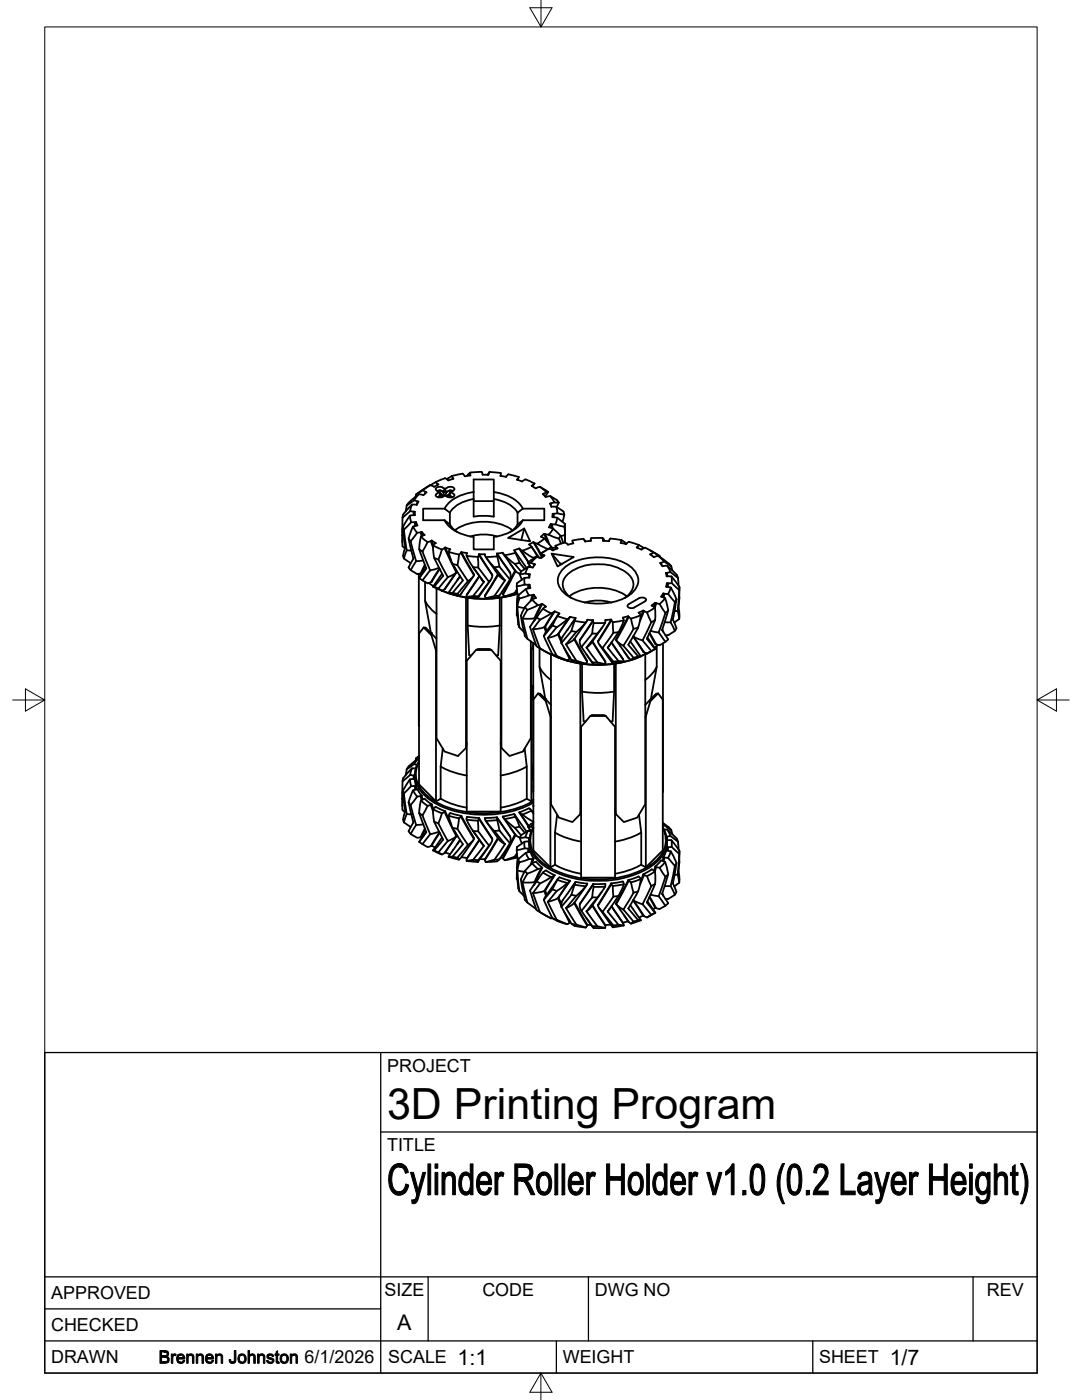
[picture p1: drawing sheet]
<svg xmlns="http://www.w3.org/2000/svg" width="216mm" height="279mm" viewBox="0 0 216 279" stroke-linecap="round" stroke-linejoin="round" font-family="sans-serif">
<defs><g id="words">
<text font-size="8.6" x="77.2" y="223.4">3D Printing Program</text>
<g font-size="4.3">
<text x="79.3" y="265.4">A</text>
<text x="91.3" y="272.4">1:1</text>
<text x="177.5" y="272.4">1/7</text>
</g>
<g font-size="3.6">
<text x="77.2" y="213.9">PROJECT</text>
<text x="77.2" y="229.8">TITLE</text>
<text x="10.2" y="259.3">APPROVED</text>
<text x="76.7" y="258.7">SIZE</text>
<text x="96.2" y="258.7">CODE</text>
<text x="118.7" y="258.7">DWG NO</text>
<text x="196.9" y="258.7">REV</text>
<text x="10.2" y="265.7">CHECKED</text>
<text x="10.2" y="272.1">DRAWN</text>
<text x="60.8" y="272.1">6/1/2026</text>
<text x="77.5" y="272.1">SCALE</text>
<text x="112.3" y="272.1">WEIGHT</text>
<text x="163.4" y="272.1">SHEET</text>
</g>
</g></defs>
<g fill="none" stroke="#000" stroke-width=".36">
<path d="M82.7 99.8l.8 .3-.3 .7-1-.1M82.7 99.8l-1.5 1.1M83 98.7l-.1 .5M83.6 98.6l-.9 1.2M83.6 98.6l.9 .2M83.6 98.6l-1.7 1.4-.7 .9M84.4 97.9l.7 .3M84.4 97.9l-1.4 .8M84.9 98.1l-.1 .4M85.1 98.3l-.6 .5M85.8 96.8l-1.4 1.1M85.8 96.8l-2.8 1.9"/>
<path d="M87 96.2l.5 .5-.9 .5-.8-.4M87 96.2l-1.1 .6M87.3 96.6l-.1 .2M87.4 98l.3-.1 .7 .2M87.5 99.2l-.1 .1M87.8 99l-.4 .2M87.8 99l.6 .1M87.8 99h.1M87.9 98.6h.1M88.3 99.1a.81 .81 0 0 1-1.3-.4l.7-.5-.5-.3a.41 .41 0 0 1-.2-.5 .41 .41 0 0 1 .5-.2h.5l.8 .4 .5-.3a.81 .81 0 0 1 1.3 .4l-.7 .5 .5 .3a.4 .4 0 0 1 .3 .5 .4 .4 0 0 1-.6 .3l-.8-.2M88.4 98.1l.3 .8M88.4 98.1h.1"/>
<path d="M88.4 98.1l.4-.5 .3 .6-.7-.1 .7 .1-.2 .7M88.5 99l-.6-.4-.1 .4 .1-.4-.2-.4 .1 .8-.4 .2M89.3 99.2l-.5-.3-.5 .3M89.6 97.9l-.5 .3M89.6 97.9h.5l.2 .1-.3-.1zM89.8 98.5l-.2 .4-.5 .2M89.8 98.5l-.8 .5M89.8 98.5l.1-.3-.3 .7 .7 .4M90.2 95l1.8-.4a.53 .53 0 0 1 .7 .4M90.2 95l.3 .5-1.1 .4-.6-.5-1.8 .8M90.2 95l-.8 .5-.1 .2M90.4 95.4l-.1 .2"/>
<path d="M93.8 94.7l-.1 .2M93.9 94.3l2.2-.1 .2 .5 1.2 .1M93.9 94.3v.6l-1.2 .2M93.9 94.3l-.7 .7M94.5 98.2v1.4M94.5 98.2v-2.5h4v2.5M94.5 99.6a6.7 6.7 0 0 0-4.7 2.7M94.5 98.2a7.5 7.5 0 0 0-5.8 3.3M94.5 99.6v3.5M97.5 94.7l.2-.5 1.1 .1 1.1 .1-.1 .6M97.5 94.6l-.1 .1M97.7 94.2l-.4 .5"/>
<path d="M98.5 98.2v1.4M98.5 99.6v3.5M98.5 99.6a6.7 6.7 0 0 1 4.8 2.7M98.5 98.2a7.5 7.5 0 0 1 5.8 3.3M99.8 95l1.2 .2M101.1 95l-.1 .1 .5-.4 2 .5-.3 .5M103.2 95.7l1 .4 .7-.4 1.7 .8M103.3 95.6l-.1 .1M103.4 95.5l-.2 .2M106.1 97l.8 .5 .8-.3M106.2 96.9v.1M106.6 96.5l-.3 .5"/>
<path d="M106.6 96.5l-.5 .4M106.6 96.5h.1M107.7 97.2l1.4 1M107.7 97.2l1.7 1h-.3M108.5 98.5l-.1 .2M109.1 98.2l-.8 .4 .6 .6 .9-.2M109.4 98.2l-.6 .9M109.8 99l.8 1.2M109.8 99l.4 .2a2.04 2.04 0 0 1 1.3 1.1l-.9-.1M80.3 105.3v2.9M80.3 103.3v4.1M80.4 105.1l.3 2.6a5.1 5.1 0 0 1-.3 3.2l.1 .1a2.87 2.87 0 0 0 1.5 1.4"/>
<path d="M80.6 105.7l.6 4.1M80.6 107.5l-.3-.1v.8a1.03 1.03 0 0 0 .5 1.2M81.2 100.9l-.2 1.1M81.5 107.5l.9 3.5a1.81 1.81 0 0 1-.6 1.7l-.2 .3a.67 .67 0 0 0 .5 .9l.3 .2a1.24 1.24 0 0 0 1.8 .1l.7-1.3M81.8 102.9l-1 1.5a1.08 1.08 0 0 0-.2 1.3M81.8 102.9l.2 1.3M81.9 102l.9 .1M81.9 102l-1.6 1.3M82 108l1 4M82 104.2l-1.4 1.5M82 104.2h1M82.1 109.9l-.9-.1-.6 1.7"/>
<path d="M82.2 100.7l-.3 1.3M82.2 100.7l-1.8 2-.1 .6M82.4 105.1l.8 1.2M82.4 105.1l-.5 1.3a1.09 1.09 0 0 0 .1 1.6M82.6 102.1l-.1 .7M82.8 102.8l-1 .1M82.8 102.7v.1M82.8 104.2v.7M82.8 102.1v.7M83 104.2l.3 .7-.9 .2M83 104.2l.1 .7M83 112l-1 1.8"/>
<path d="M83.2 106.3l-1.2 1.7M83.3 100.1l-.1 .6M83.6 114.5v30.3M83.7 109.6l1.4 3.8-1.4 2M83.7 114.5l.3 .4M83.9 106.2l.2 .8M84 107.1l1.3 1.1M84 107.1l-.3 1.4a1.01 1.01 0 0 0 .6 1.6M84.2 106.2l.5 .6-.7 .3M84.2 106.2l-1 .1M84.2 106.2l.1 .7M84.3 110.1l1.5 3.7"/>
<path d="M84.5 111.9l-1.5 .1M84.8 112.7l-.9 1.7M84.8 116.1v3.8l1.2 6.4M84.8 119.9l.8 1.2 1.5 1.4M85 113.4l-1.3 2M85.3 108.2l-1 1.9M85.6 116.3l.9 .7M86 108l.4 1.3M86.1 107.9l-.8 .3M86.1 107.9l.9 .5-.6 .4M86.1 107.9l.3 .9M86.4 108.8l1.8 .9"/>
<path d="M86.4 117.1l1.8 .8M86.4 117.1l1.1 .4 .7 .4M86.4 108.8l.2 2.5 .9 .4M86.6 111.3l1.9 3.6-1.9 2.2M87.1 117.4v29.9l1.6 2.7 2.7 .9 1.6-1.6v-30M87.5 111.7l1.9 3.5M87.6 113.3l-1.8 .6-1.5 1.9M87.7 113.5l-1.7 2.7M87.7 113.5l-1.1 1.9a1.18 1.18 0 0 1-.9 .9 1.18 1.18 0 0 1-1.2-.4l-.8-.5M88.2 109.7l-.7 2M88.2 117.9a22.4 22.4 0 0 0 15.1 .6 21.8 21.8 0 0 1-15.1-.6zM88.2 114.5l-1.8 2.6"/>
<path d="M88.7 109.4l2.4 4.8M88.8 109.3l-.6 .4M88.8 109.3l1.1 .3-.4 .6M88.8 109.3l1.2 2.4M89.4 115.2l-1.9 2.3M89.5 110.2l2.1 .5M89.5 118.4l2.1 .5M89.5 118.4h1.1a.99 .99 0 0 1 1 .5M89.5 110.2l.8 2.4 1 .2M89.8 102.3l-1.1-.8h-4.3v2.3h4.3l1.1 .8M89.8 102.3v2.3M89.8 104.6l.5 .9 .9 .7"/>
<path d="M90.3 112.6l2.1 3.2-2.1 2.5M90.7 113.2l.4 .9M90.8 105.8a10.5 10.5 0 0 1 11.5 0M91.1 114.2l-.6 .4-1.1 .6M91.1 114.2l-2.4 3.4M91.1 114.1l-2.3 3.4-.6 .4M91.1 114.1v.1M91.3 112.8l2.1 3.2M91.6 110.7l-.3 2.1M91.8 115l-.6 .8M91.8 115l-2.3 3.4M92.1 110.2l-.5 .5"/>
<path d="M92.1 110.2l1.1 .2-.1 .5M92.1 110.2l2.5 4.6-2.6-4.5M93.1 110.9l2.3 .2M93.1 119.2l1.2-.2h1.1v.4M93.1 119.2l2.3 .2M93.1 110.9l.7 1.3a1.31 1.31 0 0 0 1.6 1.1M93.3 119.3v5.6l.3 5.9h.4M93.9 107.1a8.7 8.7 0 0 1 5.3 0M94.3 113.1l2.3 3.1-2.2-3M94.4 115l-2.5 3.6-.3 .3M94.5 103.1a12.3 12.3 0 0 1 4 0M94.5 100h4"/>
<path d="M94.6 114.8l-.4 .5-.8 .7-2.1 2.5M95.4 119.4h.1M95.4 111.1v2.2M95.4 113.3l2.2 2.8M95.6 110.6l-.2 .5M95.6 110.6h1.2l.1 .6M95.6 110.6l2.6 4.2-2.7-4.1M95.6 115l-2.4 3.6-.1 .6M95.7 115l-2.6 3.7M96.6 116.2l-2.2 2.8M96.9 119.4l2.8-.5-.3 .2a4.5 4.5 0 0 1-2.5 .3zM96.9 111.2l1 1.3a1.18 1.18 0 0 0 1.8 .6"/>
<path d="M97.1 111.4l2.4 3.5 1.3 .9-2.2-2.6M97.9 115.8l-2.5 3.6M98.2 114.8a2.92 2.92 0 0 1-.9 1.8l-1.9 2.4M99.2 110.5v.5M99.2 110.5l1.1-.2 .4 .5M99.2 110.5l2.6 3.8M99.2 111l-2.3 .2M99.2 111l.5 2.1M99.2 110.6l2.6 3.7M99.3 114.6l-2.5 4.3 .1 .5M99.4 114.7l-2.6 4.3M99.7 113.1l2 2.6"/>
<path d="M99.7 119.3v5.6l-.3 5.9h-.4M100.1 119.3v30l1.6 1.6 2.6-.9 1.6-2.7v-19.3M100.4 110.5l2.5 3.5M100.7 110.8l1.2 1.1a1.14 1.14 0 0 0 1.3 .5l.5-.1M100.8 115.8l-2.2 3.2M101.4 107.4l3.2-1.9 1.2 2.5zM101.7 112.3l1.2 1.7M101.8 114.3a2.15 2.15 0 0 1-.7 2.3l-1.4 2.3M102.7 109.9l2.4 3.4M102.7 112.6l1.3 1.5M102.8 113.9l-2.5 4.6 .4 .5M102.8 110.3l.9 2"/>
<path d="M102.8 110.3l-2.1 .5M102.9 114l.8 .5M102.9 114l-2.5 4.7M103.1 117l.2 1.6M103.1 117.6l-.4 .7M103.2 118.2l-2.5 .8M103.2 118.3a3.1 3.1 0 0 1-1.8 .6l-.7 .1M103.3 118.6l-.1 1.4M103.3 102.3v2.3M103.3 118.6l.2 .1M103.3 104.6l-.6 .9-.9 .7M103.4 118.9l.2 .5"/>
<path d="M103.4 118.9a15.8 15.8 0 0 0 .2 6.2v.1M103.6 109.5l-1 .3 .2 .5M103.6 109.5l.6 .4M103.6 109.5l1.8 2.7M103.6 119.4l-.4 1.7M103.7 112.3l1 1.3M103.7 114.6l.4 1.1M103.7 109.6l1.8 2.6M104.2 109.9l1.3 .9a1.05 1.05 0 0 0 1.3 .3l.4-.1M104.3 103.8a7.5 7.5 0 0 1-5.8 3.4v2.4h-4v-2.4a7.5 7.5 0 0 1-5.8-3.4M104.3 101.5l-1 .8M104.3 101.5h4.3v2.3h-4.3l-1 .8"/>
<path d="M104.6 105.5l-.6 2.3M104.6 115.3l.1 1.3M104.6 115.3l-1.5 1.1v.6M104.7 116.6l.7 .1M104.7 116.6l-1.6 .4M104.8 114.4l.7 .2M104.8 114.4l-1.1 .2M104.9 117.6l.6 1.2M104.9 117.6l-1.5 1.3M105.3 112.3l.6 .9M105.4 113.2l-.6 1.2M105.4 113.2l-.2 .1a2.59 2.59 0 0 0-1.5 1.3"/>
<path d="M105.4 116.7h.3M105.4 116.7v.7M105.5 114.6h.2M105.5 114.6l.1 .6M105.5 118.8l-1.9 .6M105.6 117.4l-.7 .2M105.7 116.7l.1 .6M105.7 112.8l-.2 .4M105.7 116.7l-.1 .7M105.7 114.6l-.1 .7h-1M105.8 113l-.1 .2M105.8 117.4h-.2"/>
<path d="M106 112.3l.6 .3M106 112.3h-.7M106.1 109.1l1.1 1.9M106.1 109.1l-1.9 .8M106.1 109.2l1.5 2.1M106.2 119.7l1.1 1.1M106.2 119.7l-1.5 1.5M106.3 118.7l-.8 .1M106.3 118.7h.2l-.3 .9M106.3 118.7l-.4 1.2M106.4 111.3l.1 .2M106.4 108.2l.8 .3"/>
<path d="M106.4 108.2l-.8 .5 .5 .4M106.4 108.2l1.7 2.9 .1 .1-1.6-2.9M106.5 118.7l.5 .6-.8 .4M106.6 112.6h.2l-.5 .7-.9-.1M106.6 112.6v.2M107.1 111.2l-1.1 1.1M107.1 111.2l-1.8 1.1M107.2 111l.2 .2M107.2 108.5l2.2 1.1M107.9 110.4l.5 .7M108 110.4l.5 .4M108.1 111.1l-.1 .3"/>
<path d="M108.5 110.8v.1M108.5 110.8h.1l-.6 .6-.9-.2M108.5 106.5l-.6 .6 .7 .4M108.6 106.5l.9 .2M108.6 106.5l.6 1.7M108.6 107.5l-1.4 1M108.6 107.5l1.4 1.6M108.8 106.6l.8 2M108.9 109.9l-.9 .5M109.5 106.7l2 .8 .4-.6M109.7 100.5l.3 .7M109.9 104.6h.9"/>
<path d="M109.9 104.6l-.4 .6 .9 .3M109.9 104.6l.1 .8M110 100.4l-.1 .4M110 109.1l-.5 .5M110 109.1l.4 .7M110 101.1h1M110.1 110.5l1.7 2h.4M110.1 110.5l4.4 .7-3.2 1.9zM110.1 104.6l.2 .9M110.3 102.7v.5M110.4 105.5l-.9 1.2M110.4 105.5l1.5 1.4"/>
<path d="M110.5 102.5v.7M110.6 100.2l-.9 .3M110.9 109.1l.3 .4M111 101.1l1 .7a.86 .86 0 0 1 .6 .9l-1.4-.3M111 101.1l.2 1.3M111.1 109.3h-1M111.1 109.3l.1 .2M111.1 109.3l.2 .1-1 .5-.1-.2a1.01 1.01 0 0 0-1.4 .2l-.8 .5M111.2 103.3l-.4 1.3M111.2 103.3l1.5 1.2M111.2 102.4l-.9 .1v.7l.9 .1M111.5 107.5l.5 1"/>
<path d="M111.5 100.3l-.4 .9M111.8 112.5l.1 .2M111.9 106.9l.5 1.5M112.6 102.7l-.4 1.4M112.6 105.1l.1 .8a.71 .71 0 0 1 0 .8 .71 .71 0 0 1-.8 .3M112.6 113.3a12.2 12.2 0 0 1 11.7-1.1 4.6 4.6 0 0 1 3.1 3.6 4.3 4.3 0 0 1-3.1 3.7 13 13 0 0 1-10.7-.4 4.1 4.1 0 0 1-2.3-3.3 3.4 3.4 0 0 1 1.3-2.5zM112.7 104.5l-.1 .6-1.8-.5M112.7 104.5l.1 2.2M112.8 108.2l-2 .7 .3 .4M112.8 106.8v1.4M112.8 106.8l-.1 1.5M113.6 119a10.5 10.5 0 0 1 11.5 0"/>
<path d="M114 119.3a2.85 2.85 0 0 1-.4-5 10.4 10.4 0 0 1 11.5 0 2.85 2.85 0 0 1-.4 5M116.6 107.8l.2 .3-.1-.2M116.7 107.9l-.3-.4-1.9 .3-.3 .1 .2 .5-1.1 .3-.5-.5M120.2 107.4l.5 .6M120.2 107.4l.1 .4M120.2 107.4h-2.2l-.1 .5-1.2 .2v-.2M120.3 107.8v.1l1.2 .1a.53 .53 0 0 1 .6-.5l1.9 .3M120.3 107.8l.1 .1M123.8 108.4l1.1 .2M123.9 108.2l-.1 .2M123.9 108.2l.1 .2M124 107.8l-.1 .4"/>
<path d="M124 107.8l.7 .4 .2 .4M124.9 108.6l.6-.5 1.9 .7M127.2 109.2l-.2 .1 1 .4a1.05 1.05 0 0 1 1.6 0l.8 .5M127.2 109.2l.1 .2M127.4 108.8l-.2 .4M127.4 108.8l1.1 .6M129.8 109.9l1.8 1.1M129.9 110.6h-.2l.8 .6 .8-.3M129.9 110.6l.1 .2M130.4 110.2l-.5 .4M130.4 110.2l1.2 .8M131.3 110.9l1.2 1.2"/>
<path d="M131.3 110.9l2 1.5 .6 .6M131.6 111l.1 .2M131.9 112.3l-.2 .1 .5 .6 .9-.1M131.9 112.3l.1 .5M132.3 118.4l-.4 .7 .8 .3M132.4 118.4l.2 .1M132.4 118.4l-.2 .8M132.5 112.1l-.6 .2M132.5 112.1l1.4 .9M132.6 118.5h.7M132.6 118.5l-.2 .8M132.7 119.4l-1.1 1.1"/>
<path d="M132.7 119.4l.6 2.4M133 115l1 .1M133.1 116.4l-.2 .7 1 .2M133.1 114.3h-.3l.2 .7M133.1 114.3v.7M133.1 112.9l.7 1.3M133.1 112.9l.2 .1a6.3 6.3 0 0 1 2 2.3M133.3 116.4h-.2l-.1 .7M133.3 116.4v.7M133.3 118.5l1.4 1.7M133.8 114.2l-.7 .1M133.8 114.2l1.5 1.1"/>
<path d="M133.9 117.3l-.6 1.2M133.9 117.3l1.1 2.3M133.9 113l.2 .8M134 115.1v1.3M134 115.1l1.6 2.1M134 116.4h-.7M134 116.4l1.5 1.4M135 119.6l-.3 .6M135 119.6l-.6 3.5a2.11 2.11 0 0 0 .4 1.7 .97 .97 0 0 1-.7 1.5l-.3 .2a.98 .98 0 0 1-1 .2M135.3 115.3l.1 1.6M135.5 119l.1 .4M135.5 117.8l-.3 4.1"/>
<path d="M135.6 119.4l-.1 .6M135.6 119.4l-.1 .1M135.6 117.2l-.1 2a9.8 9.8 0 0 0 .1 3.5 1.09 1.09 0 0 1-.8 1.4l-.3 .1M135.6 117.2l-.1 .6M84.5 125.2l1.6 1.6M86.1 126.4v.4l1 3.1M87 129.8v30.1M87.1 127.5l-2.2-2.2-.4-.1-.9 1.2v30.1l3.4 3.4 .9-.5v-6.4M93.3 124.8a19.8 19.8 0 0 0 6.4 0M95 129.7l.3-.2h2.4l.4 .2 1.8 2.2v30.1h-6.8v-30.1zM95 129.7h3.1M103.1 120.9v1.9l.2 .2"/>
<path d="M103.2 121.1l.4 4.1M103.2 121.1l1.4 .2M103.6 125.2l.9 .9M104.3 123.4l.9 4.1M104.7 121.2l.5 .5M104.7 121.2l-.1 .2a2.93 2.93 0 0 0-.4 3l.5 2.5 .5 .6M105.2 121.7l-.9 1.7M105.2 127.5l1.8 1.3M105.9 129.9l.1-.1v30.1M106.3 125.6l1.5 3.8M106.4 137.3h-.1M106.4 136.8l-.1 2.9 .1-.2"/>
<path d="M106.4 128.3v41.4l3.4 3.4 .9-.5v-6.4M106.4 128.6l-.4 1.2M106.4 139.6l1-1.2 .4 .1 2.1 2.2M106.7 123.4v.3M106.7 123.4h-2.4M106.9 123.3v.1M107.1 123.2l.7 .5M107.1 123.2l-1.4 1.9 1.4 3.9 .7 .4M107.3 120.8l-2.1 .9M107.4 138.4l1.5 1.5M107.5 122.6l-1 1.4M107.7 133.1l.7 1.2 1.5 1.4"/>
<path d="M107.7 129.3v3.8l1.1 6.4M107.8 123.7l-1.5 1.9M107.8 129.4l2.2 1.2M108 129.5l2 1.1M108 120.6l-.7 .2M108 120.6l-1.3 2.8M108.2 120.5l.7 .6-.6 .4M108.2 120.5l-.2 .1M108.2 120.5l-1.3 2.8-.2 .1M108.3 121.5l1.7 .9M108.3 121.5l-1.2 1.7M108.5 127l1.7 3.6"/>
<path d="M108.6 125.2l.3 1M108.6 125.2l-2.3 .4M108.8 125.1l.3 .8M109 139.6l-.1 .3 1 3.2M109.3 127.3l1.8 3.6M109.9 130.6v29.9l1.6 2.7 2.7 .9 1.6-1.6v-30M110 122.4l-2.2 1.3M110.2 130.5l-.2 .1M110.2 124.8l.9 .4M110.2 130.6l1 .6 2 .6M110.2 130.6l.9 .3M110.2 124.8l-1.7 2.2"/>
<path d="M110.5 122.1l-.5 .3M110.5 122.1l-1.9 3.1M110.7 122l.9 .4-.4 .5M110.7 122l-.2 .1M110.7 122l-2.1 3.2M111.1 125.2l-1.8 2.1M111.1 130.9l2.1 .9M111.1 131.1l-1.1-.5a21.4 21.4 0 0 0 17.6 .5M111.2 122.9l2 .7M111.2 122.9l-1 1.9M111.3 126.6l.7 1.5M111.3 126.6l-2 .7"/>
<path d="M111.4 122.7l-2.6 3.6-.3 .7M111.5 126.5l.5 1.3M111.6 131.3a22.7 22.7 0 0 0 15.5 0M112 128.3l2 3.4M112.5 129.2l1.1 2.3M112.9 128.6l2.1 3.3M113.2 123.6l-2.1 1.6M113.5 130.9l.2 .4-.1 .2M113.6 123.2l-.4 .4M113.6 131.5l-.4 .3M113.6 123.2l-2.3 3.4M113.7 123.1l-.1 .1"/>
<path d="M113.7 123.1l1.2 .2M113.7 123.1l-2.4 3.5M114 125.9l1 .2M114 131.7l1 .2M114 131.7a2.76 2.76 0 0 0 2.2 .7l.7 .1M114 125.9l-2 2.4M114.6 127.6l-1.7 1M114.6 127.6l2.6 4.5M114.6 127.4l2.6 4.7M114.7 123.9l2.2 .3M114.7 123.9l-.7 2M114.8 123.5l.1-.1-.8 1.1"/>
<path d="M114.8 123.5l-.1 .4M114.8 123.5l-1.6 2.2a4 4 0 0 0-1.2 2.3v.3M115 126.1l-2.1 2.5M115 131.9l1.9 .6M115.7 127.8v.5l.3 .8M116 129.1l2.2 3.1M116.1 138a19.8 19.8 0 0 0 6.4 0M116.1 132.5v5.5l.4 6M116.7 120.3a8.7 8.7 0 0 1 5.3 0M116.9 124.2l-1.9 1.9M117 130.6l1.3 1.8M117 124l-2.4 3.6"/>
<path d="M117 129.2l2.2 3M117.2 132.1l-.3 .4M117.2 123.7l-.3 .5M117.2 123.7l1.2 .1M118.2 128.1l2.6 4M118.2 126.4h1M118.2 132.2l.2 .4 2.3-.1M118.2 132.2h1M118.2 126.4l-2.2 2.7M118.2 128l2.6 4.1M118.3 123.9l.1 .4M118.4 123.8l-.1 .1"/>
<path d="M118.4 123.8l-2.7 4 2.6-3.9M118.4 124.3l-.2 2.1M119.2 126.4l-2.2 2.8M119.2 132.2l1.5 .3M119.3 128.1l.2 .4 .7 .8M119.6 128.6l2.7 3.8M120.1 125.3l-2.1 3.1-1 .8M120.2 129.3l2.2 2.8M120.7 124.3h-2.3M120.7 124.3l-1.5 2.1M120.8 132.1l-.1 .4M121.3 129.3l2.1 2.6"/>
<path d="M121.7 128.7l-.4 .6M121.9 123.6l-1.1 .2-.1 .5M122 123.7v.1l-2.7 4.3zM122 123.8l.3 .4M122 128.2l2.4 3.4M122.3 124.2l.1 2.1M122.4 132.1l-.1 .3M122.4 126.3l-2.2 3M122.5 132.5v5.5l-.3 6M122.9 132.5v30M123 127.8l.6 .6 .8 .5M123 127.8l2.5 3.6"/>
<path d="M123.4 131.9l-1 .2M123.4 126.2l-1 .1M123.4 131.9l1.1 .1M123.4 126.2l-2.1 3.1M124.4 131.6l.1 .4M124.4 128.9l2 2.4M124.5 123.8l-2.2 .4M124.5 132l-2.2 .4M124.5 123.8l-1.1 2.4M124.5 130l1 1.4M125.3 123l-1 .3 .2 .5M125.4 123l.1 .1-.5 .9-2 3.8-.1-.2z"/>
<path d="M125.4 120.6l2.2-1.2a.81 .81 0 0 1 1.3 .4l-2.3 1.4a.8 .8 0 0 1-1.4-.4l.2-.2M125.5 123.1l.4 .4M125.5 131.4l.4 .3M125.8 128l2.1 3M125.9 123.5l.5 2M126.3 127l2.2 3.2M126.4 127l1.8 .8M126.4 127l2.1 3.2M126.4 131.3l-.5 .4M126.4 125.5l-2 3.4M127.3 131l-.9 .3M127.3 125.2l-.9 .3"/>
<path d="M127.3 131h.6M127.3 125.2l-1.9 3.5 1.9 2.3M127.8 131l1.2-.6zM127.9 122.8l-2 .7M127.9 131l-2 .7M127.9 122.8l-.6 2.4M128.2 127.8l1.8 2.1M128.4 121.8l-1 .5 .5 .5M128.5 122l.6 .2M128.5 122l-.1-.1-.6 1.3M128.5 130.2l.6 .3M128.5 122l-.8 2"/>
<path d="M128.8 130.5v30l-1.7 2.7-2.6 .9-1.6-1.6M129.1 122.2l.9 2M129.2 127.2l1.6 2.3M129.6 126.4l1.1 2.1 .2 .1M129.6 126.3l1.3 2.3M129.7 139.6l1.2-1.1 .4-.1 .9 1.2v30.1l-3.3 3.4-.9-.5v-6.4l-.5-3.6M129.8 125.9l1.6 .3M130 124.2l-1.8 3.6M130 129.9l-.9 .6M130 120.9l.7 .4M130.7 121.3l-1.6 .9M130.7 121.3v2.5"/>
<path d="M130.7 120.3l-.7 .5M130.7 129.5l-1.6 1M130.7 123.8l-.7 .4M130.7 123.8l-1.6 3.7 1.6 2M130.7 129.5l-.7 .4M130.8 129.5h-.1M130.9 120.4l-.2-.1-.2 .8M130.9 120.4l.7 .1M130.9 120.4l-.2 .9M131 133.1l-.7 1.2-1.6 1.4M131 128.9v4.2l-1.1 6.4M131.3 128.7l-.7 .6"/>
<path d="M131.3 138.4l-1.5 1.5M131.4 126.2l1.4 1.9M131.6 120.5l1.2 1.8M132.2 125.6l.2 .6M132.3 128.4l-.1 29.6M132.6 124.2h1.2M132.8 122.3l-1.4 3.9M133.3 121.8l-.5 .5M133.3 121.8l-1.2 4 1.2 1.8a3.4 3.4 0 0 1-1.9 1.1l-.5-.1M133.8 124.2l.9 1.7M134.7 120.2l-.9 4M135.2 121.9l.3 1.6"/>
<path d="M135.2 121.9l-.6 .1M80.3 158v2.9M80.3 155.9v4.2M80.4 157.8l.2 .6M80.4 157.8l.3 2.5a5.1 5.1 0 0 1-.3 3.2l.2 .6M80.6 158.4l.6 4.1M81.2 153.5l-.2 1.2M81.8 155.6l-1.4 2.2M81.8 155.6l.2 1.3M81.9 154.6l.6 .2M81.9 154.6l-1.6 1.3M82 156.9h.8"/>
<path d="M82 156.9l-1.4 1.5M82.2 153.4l-1.8 1.9-.1 .6M82.2 153.4h.8M82.2 153.4l-.3 1.2M82.4 157.8l.8 1.2M82.4 157.8l-.9 2.3M82.5 155.4l-.7 .2M82.5 154.8v.6M82.5 154.8h.3M82.7 152.5l.5 .2M82.7 152.5l-1.5 1M82.8 155.5l.2 1.3"/>
<path d="M82.8 154.7v.7h-.3M82.8 156.9v.7M83 156.8l.1 .7M83 156.8l-.2 .1M83 151.3l-.1 .5M83.1 157.5l-.7 .3M83.1 157.5h.2l.9 1.3M83.2 159l-1.2 1.7M83.6 151.3l-2 1.5-.4 .7M83.6 150.9l-.6 .4M83.6 143.7v.1M83.6 151.3l-.9 1.2"/>
<path d="M83.6 151l-.6 .3M83.6 151.9a5.2 5.2 0 0 0 1.4 7.1 18.4 18.4 0 0 0 13.3 3.5 18.6 18.6 0 0 0 8.1-2.3M83.6 152.1a5 5 0 0 0 1.2 6.3 17.1 17.1 0 0 0 11.8 3.9 19.5 19.5 0 0 0 9.8-2.5M83.9 158.9l.2 .8M83.9 158.9l-.7 .1M84 159.8l-.3 2.5M84 159.8l.7-.4 1.4 1.1M84 159.8l1.3 1M84.2 158.8l.1 .8M84.2 158.8l-.3 .1M87.9 159.4a14.9 14.9 0 0 0 5.2 1.8M87.9 153a14.9 14.9 0 0 0 5.2 1.8"/>
<path d="M88.3 149.4l-.4 3.6M93.1 148.2l-.1 1.1M99.9 148.2l.2 1.1M104.7 149.4l.4 3.6v6.4l.9 .5 .4-.4M105.1 159.4a14.9 14.9 0 0 1-5.2 1.8M105.1 153a14.9 14.9 0 0 1-5.2 1.8M106.4 153.3l-.1 .1M106.4 152.9l-.1 2.8 .1-.1M106.4 156.9v.1M106.4 158h.1M109.8 143v30.1M116.5 143.9l.3 .1"/>
<path d="M117.8 142.9l.4-.2h2.3l.4 .2 1.8 2.2v30.1h-6.7v-30.1zM117.8 142.9h3.1M122.2 143.9l-.4 .1M128.8 143.1l.1-.1v30.1M128.8 140.7l.9-1.1 .1 .3-.9 3.1M132.2 156.9l.1 .1M80.3 160.1h.3M80.3 160.1v1.1a.74 .74 0 0 0 .5 .9M80.6 164.1l1.4 .9M81.2 162.5l-.6 1.6M81.2 162.5h.9M81.5 160.1l.5 .6"/>
<path d="M81.5 160.1l.9 3.5a1.8 1.8 0 0 1-.6 1.7l-.3 .6 .5 .5M82 160.7l1 4M82 166.4l.1 .1a1.85 1.85 0 0 0 1.7 .6h.1M83 164.7l-1 1.7M83.7 162.3l.6 .4M83.7 162.3l1.4 3.8-1.4 1.9M83.7 168l.6 .5M84.2 167l.1 .1M84.3 162.7l1.5 3.8M84.3 168.5l.6 .3a.75 .75 0 0 0 1.1 0M84.5 164.5l-1.5 .2M84.8 165.3l-.9 1.8 .3-.1"/>
<path d="M84.9 165.5l-.7 1.5M85 166l-1.3 2M85.3 160.8l-1 1.9M85.8 166.5l-1.5 2M86 160.6l.4 1.3M86 160.6l-.7 .2M86.1 160.5l.3 .9M86.1 160.5l-.1 .1M86.1 168.8h-.1M86.1 168.7l.7 .4M86.4 161.5l.2 2.5M86.4 161.5l.6-.5 1.8 .9"/>
<path d="M86.4 161.5l1.8 .8M86.4 169.7l1.8 .8M86.4 169.7h.2M86.6 164l1.9 3.6-1.9 2.1 .9 .4M86.6 164l.9 .3M87.5 164.3l1.9 3.5M87.5 170.1l.7 .4 .5-.3M87.6 166l-1.8 .5M87.7 166.1l-1.7 2.7M87.7 166.2l-1.6 2.6M88.2 162.3l-.7 2M88.2 167.1l-1.8 2.6"/>
<path d="M88.7 162l2.4 4.9v-.1M88.7 162l-.5 .3M88.8 161.9l1.2 2.4M88.8 161.9l-.1 .1M88.8 170.1l1 .4M89.4 167.8l-1.9 2.3M89.5 162.8l.8 2.4M89.5 162.8l.4-.5 2.2 .5M89.5 162.8l2.1 .5M89.5 171l2.1 .6M90.3 165.2l2.1 3.3-2.1 2.5M90.3 165.2l1 .2"/>
<path d="M90.3 171h-.8M90.3 171l1 .2M90.7 165.8l.4 1M91.1 166.8l-2.4 3.4 2.4-3.3-.7 .4-1 .5M91.3 165.4l2.1 3.2M91.6 163.3l-.3 2.1M91.8 167.6l-.6 .8M91.8 167.6l-2.3 3.4M92 163l-.4 .3M92.1 162.8l2.5 4.6-2.6-4.4M92.1 162.8l-.1 .2M92.1 171l1.1 .2"/>
<path d="M93.1 163.6l1.3 2.2M93.1 171.8l2.3 .2M93.1 163.6l2.3 .2M93.1 171.4v.4M93.4 168.6l-2.1 2.6M94.3 165.7l2.3 3.1M94.4 165.8l2.2 3M94.4 165.8l1 .1M94.4 171.6l1 .1M94.4 171.6l-1.3 .2M94.4 167.7l-2.4 3.5-.4 .4-.3-.4M94.6 167.4l-.5 .7-.7 .5"/>
<path d="M95.4 163.8v2.1M95.4 165.9l2.2 2.9M95.4 171.7v.3M95.5 163.4l-.1 .4M95.6 163.2l2.6 4.2-2.7-4M95.6 163.2l-.1 .2M95.6 163.2l-2.4-.2-.1 .6M95.6 167.6l-2.5 3.8M95.7 167.7l-2.6 3.7M95.7 171.4l1.1 .1M96.6 168.8l-2.2 2.8M96.8 171.6l.1 .4"/>
<path d="M96.9 163.8l1.7 2M97.1 164l2.4 3.5 1.3 1M97.6 168.8l-2.2 2.9M97.9 168.5l-2.5 3.5M98.2 167.4l-.1 .7-.5 .7M98.6 165.8l2.2 2.7M98.6 171.6l-1.7 .4M99.2 163.1l2.6 3.8M99.2 163.1v.2M99.2 163.1l-2.4 .2 .1 .5M99.2 163.7l.5 2M99.2 163.7l-2.3 .1"/>
<path d="M99.2 163.3l2.6 3.6M99.2 163.3v.4M99.3 167.3l-2.5 4.3M99.4 167.3l-2.6 4.3M99.7 171.5l-1.1 .1M99.7 165.7l-1.1 .1M99.7 171.5l-.5 .4-2.3 .1M99.7 165.7l2 2.6M100.3 163l.4 .5M100.3 171.2h-.5M100.4 171.3l.3 .4M100.4 163.1l2.5 3.5"/>
<path d="M100.7 163.5l2 1.7M100.8 168.5l-2.2 3.1M101.7 165l1.2 1.6M101.7 168.3l-2 3.2M101.8 166.9l.1 .7-.2 .7M102.7 162.6l.1 .4M102.7 162.6l-.1-.1-2.3 .4M102.7 162.6l2.4 3.4M102.7 165.2l1.3 1.5M102.7 171l-2 .7M102.8 166.5l-2.5 4.7 .1 .1M102.8 163l-2.1 .5"/>
<path d="M102.8 163l.9 2M102.9 166.6l.8 .6M102.9 166.6l-2.5 4.7M103.1 170.3l-.4 .7M103.1 173.5v1.9l.2 .2M103.2 170.9l-.5 .1M103.2 173.7l1.4 .3M103.2 171l-.4 .2-2.1 .5M103.2 173.7l.4 4.1M103.3 171.3l.2 .1M103.3 171.3l-.1 1.3M103.4 171.5a15.8 15.8 0 0 0 .2 6.2v.1"/>
<path d="M103.4 171.5l.2 .6M103.6 162.1l1.8 2.8M103.6 162.1l.1 .1M103.6 177.8l.9 1M103.7 165l-1 .2M103.7 165l1 1.2M103.7 162.2l1.8 2.6M103.7 162.2l.5 .4M104.2 162.6l2.2 1.4M104.3 176.1l.9 4M104.6 168l.1 1.3M104.6 168l-1.5 1.1v.6"/>
<path d="M104.7 169.3l.7 .1M104.7 169.3l-1.6 .4 .2 1.6M104.7 173.8l.5 .5M104.7 173.8l-.1 .2a2.93 2.93 0 0 0-.4 3.1l.5 2.5 .5 .5M104.8 167.1l.8 .1M104.8 167.1l-1.1 .1 .4 1.1M104.9 170.2l.9-.2 .7 1.3M104.9 170.2l.6 1.3M104.9 170.2l-1.5 1.3M105.4 165.8h.6M105.4 165.8l-.6 1.3M105.4 165.8l-.2 .1a2.52 2.52 0 0 0-1.5 1.3"/>
<path d="M105.4 169.4l.3-.1-.1 .7M105.4 169.4v.7M105.5 167.2l.1 .4M105.5 171.5l-1.1 .4a.8 .8 0 0 0-.9 .7l-.3 1.1M105.6 167.9l.1 1.4M105.6 167.9l-1 .1M105.7 165.5l-.2 .3M105.8 165.7l-.1 .1M106 165l.4 .2M106 165h-.7l.6 .8M106.1 161.8l-1.9 .8M106.1 161.8l.3 .5-.3-.5"/>
<path d="M106.1 161.8l-.5-.5-2 .8M106.2 172.3l1.1 1.1M106.2 172.3l.8-.3 1.2 1.2M106.2 172.3l-1.5 1.5M106.3 171.4l-.4 1.2M106.3 178.2l1.5 3.9M106.4 164.4l-.4 .6M106.4 165.1a5.3 5.3 0 0 0 1.6 7.2 20.3 20.3 0 0 0 16.8 2.8 13.2 13.2 0 0 0 7.5-4.5 5.1 5.1 0 0 0-.1-5.5M106.4 160.8h.1M106.4 164.2l-1.1 .8M106.4 165.3a5.1 5.1 0 0 0 1.3 6.4 18.1 18.1 0 0 0 12.5 3.8 17.6 17.6 0 0 0 10.8-3.8 5.1 5.1 0 0 0 1.2-6.4M106.5 171.3l-.3 1"/>
<path d="M106.5 171.3l-1 .2M106.7 176l-2.4 .1M106.7 176v.3M106.9 176v.1M107.1 175.9l-1.4 1.8 1.4 3.9 .7 .5M107.1 175.9l.7 .4M107.3 173.4l-.8 .4a2.37 2.37 0 0 0-1.9 1.7l-.3 .6M107.5 175.3l-1 1.4M108 173.2l-1.3 2.8M108.2 173.2l-1.3 2.8h-.2M108.2 173.2l-.9 .2M108.3 174.1l.6-.4 1.8 1"/>
<path d="M108.3 174.1l1.7 .9M108.3 174.1l-1.2 1.8M108.5 179.6l1.3 2.7a2.5 2.5 0 0 0 1.7 1.6l1.7 .5M108.6 177.8l-2.3 .4M108.6 177.8l.3 1M108.8 177.7l.3 .9M109.3 180l1.8 3.6M110 175l-1.2 .8a3.4 3.4 0 0 0-1.8 1.5l-.7 .9M110.2 177.5l.9 .3M110.2 177.5l-1.7 2.1M110.5 174.8l-1.9 3M110.7 174.7l-2.1 3.1"/>
<path d="M110.7 174.7l-.7 .3M110.7 172.6a14.9 14.9 0 0 0 5.3 1.8M110.7 166.2a14.9 14.9 0 0 0 5.3 1.8M111.2 162.6l-.5 3.6M111.2 175.6l.4-.5 2.1 .7M111.2 175.6l2 .6M111.2 175.6l-1 1.9M111.3 179.2l-2 .8M111.3 179.2l.7 1.6M111.4 175.4l-2.6 3.6-.3 .6M111.5 179.1l.5 1.3M113.2 176.2l-1.1 1a9.2 9.2 0 0 0-2.8 2.8"/>
<path d="M113.6 175.9l-2.3 3.3M113.7 175.8l-.5 .4M113.7 175.8l-2.4 3.4M114 178.6l-2 2.4M114 178.6l1 .2M114.7 176.6l.2-.6-.8 1.1M114.7 176.6l2.2 .3M114.7 176.6l-.7 2M114.8 176.1l-1.6 2.2a3.9 3.9 0 0 0-1.2 2.3v.4M114.9 176l2.3 .3-.3 .6M116 161.4l-.2 1.1M116.9 176.9l-2.2 2.2-1.8 2.1"/>
<path d="M117 176.7l-2.4 3.5M118.2 179.1h1M118.2 179.1l-2.2 2.7M118.4 176.4v.6M118.4 176.4l-2.7 4 2.6-3.8M118.4 176.4h2.4l-.1 .6M118.4 177l-.2 2.1M120.1 178l-2.2 3.1-.9 .8M120.7 177h-2.3M120.7 177l-3.7 4.9M121.9 176.3l2.4-.4 .2 .6M122 176.4l-2.7 4.3 2.7-4.4 .3 .5"/>
<path d="M122.3 176.8l.1 2.1M122.4 178.9l-2.2 3.1M122.7 161.4l.2 1.1M123.4 178.8l-1 .1M124.5 176.5l-2.2 .3M124.5 176.5a20 20 0 0 1-3.2 5.4M125.4 175.6l.5 .5M125.4 175.6l-2.5 4.7 .1 .1 2.5-4.6M125.9 176.1l.5 2.1M126.3 179.7l2.2 3.1M126.4 178.2l-2 3.3M127.3 177.9l-.9 .3"/>
<path d="M127.9 175.4l-.5-.5-2.1 .7M127.9 175.4l-2 .7M127.9 175.4l-.1 .3a9.4 9.4 0 0 1-1.9 4.8l-.5 .8 1.9 2.3M127.9 172.6a14.9 14.9 0 0 1-5.2 1.8M127.9 166.2a14.9 14.9 0 0 1-5.2 1.8M128.4 174.5l.7 .4M128.4 174.5l-.6 1.4M128.5 174.6l-.8 2M129.1 174.9l.9 1.9M129.2 179.9l1.5 2.3M129.6 179.1l1.1 2.1 .2 .1M129.6 178.9l1.3 2.4"/>
<path d="M129.8 178.5l1.6 .4M130 176.8l-1.8 3.7M130.7 173.9l-.7-.4-1.6 1M130.7 173.9l-1.6 1M130.7 173.9l.1 1.4a4.8 4.8 0 0 1-.9 3l-.8 1.8 1.6 2.1M130.7 176.4l-.7 .4M130.7 173l-.2 .8M130.7 173l.9 .2M130.9 173l-.2 .9M131.4 178.9l1.4 1.9-.5 .2a1.11 1.11 0 0 1-1.4 .3M131.6 173.2l1.2 1.8M132.2 178.2l.2 .6"/>
<path d="M132.2 164.4l.3 .3M132.2 164.2l1.7 1.5M132.4 171.1l-.2 .7M132.4 171.1l.9 .1M132.5 164.7l-.3 .1M132.5 164.7l1.4 1M132.6 171.1l-.2 .8M132.6 176.8h1.2M132.7 172l-.8-.3-1.2 1.3M132.7 172l-1.1 1.2M132.7 172l.6 2.5-1.2 3.9 1.2 1.9-.5 .5M132.8 175l-1.4 3.9"/>
<path d="M133.1 167.9v1.2M133.1 167.7h.9M133.1 167v.7M133.1 165.5l.7 1.3M133.1 165.5l-.6 .1M133.1 165.5l.2 .2a6.2 6.2 0 0 1 2 2.3M133.3 169.1v.7M133.3 171.2l1.4 1.6M133.3 174.5l-.5 .5M133.8 166.8l-.8 .2M133.8 166.8l1.5 1.2M133.8 176.8l.9 1.8-1.4 .8h-.5"/>
<path d="M133.9 169.9l.5 .9a3.2 3.2 0 0 1 .3 3l-.2 1.5a2.3 2.3 0 0 0 .3 2.2 .73 .73 0 0 1-.1 1.1M133.9 169.9l-1-.1-.6 1.3M133.9 169.9l-.6 1.3M133.9 165.7l.2 .8M134 167.7v1.3M134 167.7l.9 1.1a2.65 2.65 0 0 1 .7 2.6l-.1 .5a9.8 9.8 0 0 0 .1 3.5l-.1 .8M134 169l-.9 .1-.1 .7M134 169l1.5 1.4M134.7 172.8l-.9 4M135 172.2l-.3 .6M135.2 174.5l.2 .8a.82 .82 0 0 1-.4 1.2l-.5 .4M135.2 174.5l-.6 .1"/>
<path d="M135.3 168l.1 1.6M135.5 172.1h.1M135.5 171.7l.1 .4M135.5 170.4l-.3 4.1M135.6 172.1l-.1 .5M135.6 169.8l-.1 .6M105.2 180.1l1.8 1.3M107.8 182.1l2.2 1.2M107.9 182.2l2.1 1.1M110.2 183.2l-.2 .1M110.2 183.2l.9 .4M111.1 183.6l2.1 .8"/>
<path d="M112 181l1.3 2.1a2.74 2.74 0 0 0 2.9 1.9l.7 .1M112.5 181.9l1.1 2.2 .1-.1M112.9 181.2l2.1 3.3M113.5 183.5l.2 .5M113.6 184.1l-.4 .3M113.7 184h.1M114 184.3l1 .2M114.6 180.2l-.5 .4-1.2 .6M114.6 180.2l2.6 4.5v-.1M114.6 180.1l2.6 4.5M115 184.5l1.9 .6M115.7 180.4v.5l.3 .9"/>
<path d="M116 181.8l2.4 3.4h2.3M117 183.2l1.3 1.8M117 181.9l2.2 3M117.2 184.7l-.3 .4M117.2 184.6h.8M118.2 180.7l2.6 4.1v-.2M118.2 184.8l1 .1M118.2 180.6l2.6 4M119.2 184.9l1.5 .3M119.3 180.7l.4 .7 .5 .6M119.6 181.3l2.7 3.8M120.2 182l2.2 2.7-.1 .4"/>
<path d="M120.8 184.8l-.1 .4M121.3 181.9l2.1 2.7M121.7 181.4l-.4 .5M121.9 184.5l-1.1 .1M122 180.8l2.4 3.5-2.4-3.4M123 180.4l.4 .5 1 .6M123 180.5l2.5 3.5M123.4 184.6l-1 .1M123.4 184.6l1.1 .1M124.4 184.3l.1 .4M124.4 181.5l2 2.4-.5 .4M124.5 184.7l-2.2 .4"/>
<path d="M124.5 182.6l1 1.4M125.3 183.9l-1 .2M125.5 184l.4 .3M125.8 180.7l2.1 3M127.3 183.6l-.9 .3M127.3 183.6l.6 .1M127.9 183.7l-2 .6M128.2 180.5l1.8 2.1-.9 .5M128.2 180.5l-1.8-.9 2.1 3.2M128.4 182.7l-.9 .4M128.5 182.8l.6 .3M130.7 182.2l-.7 .4"/>
<path d="M130.7 182.2l-1.6 .9M130.7 181.2l-.4 .3"/>
</g>
<g fill="#000">
<circle cx="86" cy="126.3" r=".18"/>
<circle cx="108.8" cy="139.5" r=".18"/>
<circle cx="129.9" cy="139.5" r=".18"/>
</g>
<path d="M8.9 5.4h198v268.6h-198zM107.9 0v5.4l-2.2-3.9h4.5l-2.3 3.9M2.5 139.7h6.4l-3.8-2.2v4.4l3.8-2.2M206.9 139.7l3.9 2.2v-4.4l-3.9 2.2h6.4M107.9 274l2.3 3.9h-4.5l2.2-3.9v5.4" fill="none" stroke="#000" stroke-width=".2"/>
<path d="M8.9 210.1h198v63.9h-198zM76 210.1v63.9M76 225.9h130.9M8.9 254.8h198M85.4 254.8v12.8M117.4 254.8v12.8M194.2 254.8v12.8M8.9 267.6h198M8.9 261.2h67.1M111 267.6v6.4M162.2 267.6v6.4" fill="none" stroke="#000" stroke-width=".25"/>
<g fill="#000" stroke="#000" stroke-width=".2">
<path d="M78.5 232.7a1.69 1.69 0 0 1 2.5 .2 2.62 2.62 0 0 0-2.3 .5 4.2 4.2 0 0 0 0 4 2.71 2.71 0 0 0 2.3 .5 1.82 1.82 0 0 1-2 .6 1.82 1.82 0 0 1-1.2-1.6 4.9 4.9 0 0 1 .7-4.2z" fill-rule="evenodd"/>
<path d="M81 236.3l.6 .2-.6 1.4-1.4-.1a1.51 1.51 0 0 0 1.4-1.5z" fill-rule="evenodd"/>
<path d="M79.7 232.9h1.3l.5 1.1-.6 .2-.1-.2a1.24 1.24 0 0 0-1.1-1.1z" fill-rule="evenodd"/>
<path d="M82.1 239.4l1.3 .1-.1 .2a.78 .78 0 0 1-1.1 .5z" fill-rule="evenodd"/>
<path d="M81.9 234h.6l.7 2.7a2.06 2.06 0 0 1 0 1.7z" fill-rule="evenodd"/>
<path d="M84.4 234h.5l-1.4 5.2-.1 .3h-.9h.2l.3-.6z" fill-rule="evenodd"/>
<path d="M85.4 232.3h.5v6.1h-.5z" fill-rule="evenodd"/>
<path d="M86.8 234h.6v4.4h-.6z" fill-rule="evenodd"/>
<path d="M86.8 232.3h.6v.9h-.6z" fill-rule="evenodd"/>
<path d="M88.2 234h.5v.6h.6a1.27 1.27 0 0 0-.5 1.4v2.4h-.6z" fill-rule="evenodd"/>
<path d="M88.8 234.5h.8l-.9 .1z" fill-rule="evenodd"/>
<path d="M89.1 234.1a1.12 1.12 0 0 1 1.3 0 1.12 1.12 0 0 1 .5 1.2v3.1h-.6v-3a.76 .76 0 0 0-.7-.9h-.8z" fill-rule="evenodd"/>
<path d="M92 234.4a1.03 1.03 0 0 1 1.8 .1h-.8a1.38 1.38 0 0 0-.9 1.7 1.44 1.44 0 0 0 .9 1.7h-1.1v-.1a3.9 3.9 0 0 1 .1-3.4z" fill-rule="evenodd"/>
<path d="M91.9 237.9h2a1.02 1.02 0 0 1-1 .6 1.02 1.02 0 0 1-1-.6z" fill-rule="evenodd"/>
<path d="M93.8 232.3h.6v6.1h-.5v-.5h-.7a2.39 2.39 0 0 0 .2-3.2l-.4-.2h.8z" fill-rule="evenodd"/>
<path d="M95.5 234.5h1.1a1.17 1.17 0 0 0-.9 1.3h2.4v.6h-2.4v.2a1.17 1.17 0 0 0 .9 1.3h-1.1l-.1-.1a3.7 3.7 0 0 1 .1-3.3z" fill-rule="evenodd"/>
<path d="M95.8 234.2a1.36 1.36 0 0 1 1.4-.2 1.36 1.36 0 0 1 .8 1.2l.1 .6h-2.4h1.8v-.2a1.04 1.04 0 0 0-.9-1.1h-1.1z" fill-rule="evenodd"/>
<path d="M95.5 237.9h1.1a.94 .94 0 0 0 .9-.9l.6 .1a1.44 1.44 0 0 1-1 1.4 1.44 1.44 0 0 1-1.6-.6z" fill-rule="evenodd"/>
<path d="M98.8 234h.5v.7h.6a1.1 1.1 0 0 0-.6 1.4v2.3h-.5z" fill-rule="evenodd"/>
<path d="M99.7 234l.4-.1 .5 .2-.2 .7-.5-.1h-.6z" fill-rule="evenodd"/>
<path d="M102.7 232.3h2.3a1.15 1.15 0 0 1 1.1 .7h-2.8v2h2.8l-.4 .4-.5 .2-1.9 .1v2.7h-.6z" fill-rule="evenodd"/>
<path d="M104 235.7l1.1-.1 .2 .2 .5 .7 .9 1.9h-.7l-.8-1.6a1.39 1.39 0 0 0-1.2-1.1z" fill-rule="evenodd"/>
<path d="M104.8 233h1.3a2.32 2.32 0 0 1 0 2h-2.8a3.6 3.6 0 0 0 2.1-.2 1.05 1.05 0 0 0 .3-1.1 1.05 1.05 0 0 0-.9-.7z" fill-rule="evenodd"/>
<path d="M107.4 234.5h1.1a1.05 1.05 0 0 0-.9 1.1 2.45 2.45 0 0 0 .5 2.2l.4 .1h-1.1a3.7 3.7 0 0 1 0-3.4z" fill-rule="evenodd"/>
<path d="M107.7 234.2a1.39 1.39 0 0 1 2.2 .9 2.71 2.71 0 0 1-.9 3.3l-.8 .1-.8-.6h1.1a1.42 1.42 0 0 0 1-1.7 1.44 1.44 0 0 0-1-1.7h-1.1z" fill-rule="evenodd"/>
<path d="M110.7 232.3h.6v6.1h-.6z" fill-rule="evenodd"/>
<path d="M112.1 232.3h.6v6.1h-.6z" fill-rule="evenodd"/>
<path d="M113.8 234.5h1.1a1.15 1.15 0 0 0-.9 1.3h2.4v.6h-2.5l.1 .2a1.17 1.17 0 0 0 .9 1.3h-1.1l-.1-.1a3.7 3.7 0 0 1 .1-3.3z" fill-rule="evenodd"/>
<path d="M113.9 234.4a1.36 1.36 0 0 1 1.5-.4 1.36 1.36 0 0 1 .9 1.2l.1 .6h-2.4h1.8a1.22 1.22 0 0 0-.9-1.3h-1.1z" fill-rule="evenodd"/>
<path d="M113.8 237.9h1.1a.94 .94 0 0 0 .9-.9l.6 .1a1.43 1.43 0 0 1-1 1.4 1.43 1.43 0 0 1-1.6-.6z" fill-rule="evenodd"/>
<path d="M117.1 234h.5v.7h.7a1.07 1.07 0 0 0-.7 1.2v2.5h-.5z" fill-rule="evenodd"/>
<path d="M117.9 234l.5-.1 .5 .2-.2 .7-.4-.1h-.7z" fill-rule="evenodd"/>
<path d="M121 232.3h.6v2.5l2.4 .7h-2.4v2.9h-.6z" fill-rule="evenodd"/>
<path d="M124 232.3h.6v6.1h-.6v-2.9l-2.4-.7h2.4z" fill-rule="evenodd"/>
<path d="M125.7 234.5h1.2a1.05 1.05 0 0 0-1 1.1 2.43 2.43 0 0 0 .5 2.2l.5 .1h-1.2a3.7 3.7 0 0 1 0-3.4z" fill-rule="evenodd"/>
<path d="M126 234.2l.3-.2a1.51 1.51 0 0 1 2.1 1.6 2.44 2.44 0 0 1-1.1 2.8 1.31 1.31 0 0 1-1.6-.5h1.2a1.41 1.41 0 0 0 .9-1.7 1.45 1.45 0 0 0-.9-1.7h-1.2z" fill-rule="evenodd"/>
<path d="M129 232.3h.6v6.1h-.6z" fill-rule="evenodd"/>
<path d="M130.7 234.4a1.03 1.03 0 0 1 1-.5 1.03 1.03 0 0 1 .8 .6h-.8a1.42 1.42 0 0 0-.9 1.7 1.43 1.43 0 0 0 .9 1.7h-1l-.1-.1a3.8 3.8 0 0 1 .1-3.4z" fill-rule="evenodd"/>
<path d="M130.7 237.9h1.9a1.04 1.04 0 0 1-1 .6 1.04 1.04 0 0 1-.9-.6z" fill-rule="evenodd"/>
<path d="M132.5 232.3h.6v6.1h-.5v-.5h-.6a2.4 2.4 0 0 0 .1-3.2l-.4-.2h.8z" fill-rule="evenodd"/>
<path d="M134.2 234.5h1.1a1.17 1.17 0 0 0-.9 1.3h2.4v.4v.2h-2.4v.2a1.18 1.18 0 0 0 1 1.3h-1.2a3.5 3.5 0 0 1 0-3.4z" fill-rule="evenodd"/>
<path d="M134.5 234.2a1.36 1.36 0 0 1 1.4-.2 1.36 1.36 0 0 1 .8 1.2l.1 .6h-2.4h1.8a1.21 1.21 0 0 0-.9-1.3h-1.1z" fill-rule="evenodd"/>
<path d="M134.2 237.9h1.2a1.1 1.1 0 0 0 .8-.9l.6 .1a1.43 1.43 0 0 1-1 1.3 1.43 1.43 0 0 1-1.6-.5z" fill-rule="evenodd"/>
<path d="M137.5 234h.5v.7h.7a1.09 1.09 0 0 0-.7 1.4v2.3h-.5z" fill-rule="evenodd"/>
<path d="M138.4 234l.4-.1 .5 .2-.2 .7-.4-.1h-.7z" fill-rule="evenodd"/>
<path d="M141 234h.6l.8 2.8a2.11 2.11 0 0 1-.1 1.6z" fill-rule="evenodd"/>
<path d="M143.5 234h.5l-1.2 4.4h-.5z" fill-rule="evenodd"/>
<path d="M144.8 233.8l.3-.2h.8l-1.1 .9z" fill-rule="evenodd"/>
<path d="M146.1 232.3h.4v6.1h-.6v-4.8h-.8z" fill-rule="evenodd"/>
<path d="M148.2 237.6h.6v.8h-.6z" fill-rule="evenodd"/>
<path d="M150.3 232.7a1.13 1.13 0 0 1 1.8 .2h-1.1a2.56 2.56 0 0 0-.8 2.3v.9a1.75 1.75 0 0 0 .9 1.8l-.9 .1a6.6 6.6 0 0 1 .1-5.3z" fill-rule="evenodd"/>
<path d="M151.1 232.9h1a6.6 6.6 0 0 1-.1 5.2 1.12 1.12 0 0 1-1.8-.1l.9-.1a1.68 1.68 0 0 0 .9-2v-1.2a1.75 1.75 0 0 0-.8-1.8z" fill-rule="evenodd"/>
<path d="M156.1 232.2h.4a9.3 9.3 0 0 0 0 8h-.4a8 8 0 0 1 0-8z" fill-rule="evenodd"/>
<path d="M157.7 232.7a1.13 1.13 0 0 1 1.8 .2h-1.1a2.49 2.49 0 0 0-.8 2.3l.1 1.3a1.19 1.19 0 0 0 .8 1.4l-1 .1a6.7 6.7 0 0 1 .2-5.3z" fill-rule="evenodd"/>
<path d="M158.5 232.9h1a6.6 6.6 0 0 1-.1 5.2 1.14 1.14 0 0 1-1.9-.1l1-.1a1.69 1.69 0 0 0 .9-2v-1.5a1.17 1.17 0 0 0-.9-1.5z" fill-rule="evenodd"/>
<path d="M160.9 237.6h.6v.8h-.6z" fill-rule="evenodd"/>
<path d="M162.9 232.6a1.35 1.35 0 0 1 2.1 .3h-1.2a1 1 0 0 0-.9 1.2l-.5-.1a1.87 1.87 0 0 1 .5-1.4z" fill-rule="evenodd"/>
<path d="M163.8 232.9h1.2a2.53 2.53 0 0 1-.7 3.2l-1.3 1.6h2.2v.7h-2.9a3.8 3.8 0 0 1 1.4-2.5 2.51 2.51 0 0 0 .9-2.5l-.3-.3z" fill-rule="evenodd"/>
<path d="M167.8 232.3h.6v5.4h2.2v.7h-2.8z" fill-rule="evenodd"/>
<path d="M171.4 234.5h1.2a.79 .79 0 0 0-.9 .9l-.5-.2z" fill-rule="evenodd"/>
<path d="M171.5 236.2h1.9l-.9 .3a.73 .73 0 0 0-.8 .6 .73 .73 0 0 0 .7 .8l.9 .1a1.24 1.24 0 0 1-1.6 .4 1.24 1.24 0 0 1-.5-1.7z" fill-rule="evenodd"/>
<path d="M171.5 234.4a1.49 1.49 0 0 1 2.3 .1l.1 .5 .1 2.8 .1 .6h-.6l-.1-.5h-.7a1.5 1.5 0 0 0 .7-1.7l-1.8-.1 1.8-.5a.85 .85 0 0 0-.8-1.1h-1.2z" fill-rule="evenodd"/>
<path d="M172.4 237.9h1l-.1 .1z" fill-rule="evenodd"/>
<path d="M174.7 239.4l1.2 .1v.2a.8 .8 0 0 1-1.1 .5z" fill-rule="evenodd"/>
<path d="M174.5 234h.6l.7 2.7a2.17 2.17 0 0 1-.1 1.7z" fill-rule="evenodd"/>
<path d="M177 234h.5l-1.4 5.2-.2 .3h-.9h.3l.3-.6z" fill-rule="evenodd"/>
<path d="M178.2 234.5h1.1a1.17 1.17 0 0 0-.9 1.3h2.4v.4v.2h-2.4v.2a1.17 1.17 0 0 0 1 1.3h-1.2l-.1-.1a3.7 3.7 0 0 1 .1-3.3z" fill-rule="evenodd"/>
<path d="M178.5 234.2a1.36 1.36 0 0 1 1.4-.2 1.36 1.36 0 0 1 .8 1.2l.1 .6h-2.4h1.8a1.21 1.21 0 0 0-.9-1.3h-1.1z" fill-rule="evenodd"/>
<path d="M178.2 237.9h1.2a.95 .95 0 0 0 .8-.9l.6 .1a1.44 1.44 0 0 1-1 1.4 1.44 1.44 0 0 1-1.6-.6z" fill-rule="evenodd"/>
<path d="M181.5 234h.5v.7h.7a1.09 1.09 0 0 0-.6 1.4v2.3h-.6z" fill-rule="evenodd"/>
<path d="M182.4 234l.4-.1 .5 .2-.2 .7-.4-.1h-.7z" fill-rule="evenodd"/>
<path d="M185.5 232.3h.6v2.5l2.3 .7h-2.3v2.9h-.6z" fill-rule="evenodd"/>
<path d="M188.4 232.3h.6v6.1h-.6v-2.9l-2.3-.7h2.3z" fill-rule="evenodd"/>
<path d="M190.2 234.5h1.1a1.18 1.18 0 0 0-.9 1.3h2.4v.2v.4h-2.5l.1 .2a1.14 1.14 0 0 0 .9 1.3h-1.1l-.1-.1a3.7 3.7 0 0 1 .1-3.3z" fill-rule="evenodd"/>
<path d="M190.4 234.2a1.37 1.37 0 0 1 1.5-.2 1.37 1.37 0 0 1 .8 1.2l.1 .6h-2.4h1.8a1.21 1.21 0 0 0-.9-1.3h-1.1z" fill-rule="evenodd"/>
<path d="M190.2 237.9h1.1a.99 .99 0 0 0 .9-.9l.6 .1a1.43 1.43 0 0 1-1 1.4 1.43 1.43 0 0 1-1.6-.6z" fill-rule="evenodd"/>
<path d="M193.5 234h.5v4.4h-.5z" fill-rule="evenodd"/>
<path d="M193.5 232.3h.5v.9h-.5z" fill-rule="evenodd"/>
<path d="M194.8 238.8l.5 .1a.69 .69 0 0 0 .8 .7l-1.2 .1z" fill-rule="evenodd"/>
<path d="M195.4 234.1a1.04 1.04 0 0 1 1.6 .4h-.9a1.44 1.44 0 0 0-.9 1.8v.2a1.18 1.18 0 0 0 .9 1.3h1.4h-.5a1.13 1.13 0 0 1-1.3 .6 1.13 1.13 0 0 1-.9-1 3.5 3.5 0 0 1 .6-3.3z" fill-rule="evenodd"/>
<path d="M196.1 234.5h.9z" fill-rule="evenodd"/>
<path d="M194.9 239.7l1.2-.1a.93 .93 0 0 0 .9-1.2v-.6h.5a2.08 2.08 0 0 1-1 2.4 1.35 1.35 0 0 1-1.6-.5z" fill-rule="evenodd"/>
<path d="M196.3 234.5h.7v-.5h.5v3.8h-1.4a1.16 1.16 0 0 0 .9-1.4v-.5a1.28 1.28 0 0 0-.7-1.4z" fill-rule="evenodd"/>
<path d="M198.4 232.3h.5v2.2h.9a1.17 1.17 0 0 0-.9 1.5v2.4h-.5z" fill-rule="evenodd"/>
<path d="M199.2 234.2a1.11 1.11 0 0 1 1.3-.2 1.11 1.11 0 0 1 .6 1.2v3.2h-.6v-2.8a.87 .87 0 0 0-.7-1.1h-.9z" fill-rule="evenodd"/>
<path d="M202 232.9l.6-.5v1.6h.5v.6h-.5v2.8l.1 .3 .2 .1h-.9v-3.2h-.4v-.6h.4z" fill-rule="evenodd"/>
<path d="M202 237.8h1.1l.1 .6-.1 .1a.75 .75 0 0 1-1.1-.7z" fill-rule="evenodd"/>
<path d="M203.6 232.2h.4a8 8 0 0 1 0 8h-.4a9.3 9.3 0 0 0 0-8z" fill-rule="evenodd"/>
<path d="M31.9 269.5h1.1l.5 .3h-1.3v.8h1.2l-.1 .1 .3 .2h-1.4v.9h1.4a2.04 2.04 0 0 1-1.7 .3z" fill-rule="evenodd"/>
<path d="M32.7 269.8l.9 .1 .1 .3-.3 .4h-1.2h.7a.41 .41 0 0 0 .4-.5 .41 .41 0 0 0-.6-.3z" fill-rule="evenodd"/>
<path d="M32.8 270.9h.9l.1 .3-.2 .6h-1.4l1-.1 .2-.2-.2-.5z" fill-rule="evenodd"/>
<path d="M34.2 270.2h.3v.3h.3l-.3 .4v1.2h-.3z" fill-rule="evenodd"/>
<path d="M34.6 270.3l.2-.1 .4 .1-.1 .3-.6-.1z" fill-rule="evenodd"/>
<path d="M35.4 270.5l.7-.1-.4 .2-.1 .4h1.3v.2h-1.4a.6 .6 0 0 0 .6 .7l-.7-.1-.2-.6z" fill-rule="evenodd"/>
<path d="M35.5 270.4a.81 .81 0 0 1 .9-.2 .81 .81 0 0 1 .5 .8h-1.3l1-.1-.4-.4z" fill-rule="evenodd"/>
<path d="M35.5 271.9l.8-.1 .3-.3h.3a.84 .84 0 0 1-1.4 .4z" fill-rule="evenodd"/>
<path d="M37.3 270.2h.2v.3h.3l-.2 .3-.1 1.3h-.2z" fill-rule="evenodd"/>
<path d="M37.5 270.4h.5z" fill-rule="evenodd"/>
<path d="M37.5 270.4a.64 .64 0 0 1 .8-.2 .64 .64 0 0 1 .4 .7v1.2h-.3v-1.4l-.4-.3z" fill-rule="evenodd"/>
<path d="M39.2 270.2h.2v.3h.3l-.2 .3v1.3h-.3z" fill-rule="evenodd"/>
<path d="M39.5 270.4h.4z" fill-rule="evenodd"/>
<path d="M39.5 270.4a.65 .65 0 0 1 .8-.1 .65 .65 0 0 1 .3 .6v1.2h-.3v-1.4z" fill-rule="evenodd"/>
<path d="M41.2 270.4h.6l-.4 .3-.1 .3h1.3v.2h-1.3a.62 .62 0 0 0 .5 .7h-.6a1.2 1.2 0 0 1 0-1.5z" fill-rule="evenodd"/>
<path d="M41.3 270.4a.82 .82 0 0 1 .8-.1 .82 .82 0 0 1 .5 .7h-1.3h1a.49 .49 0 0 0-.5-.6z" fill-rule="evenodd"/>
<path d="M41.2 271.9l.8-.1 .3-.3h.3a.82 .82 0 0 1-1.4 .4z" fill-rule="evenodd"/>
<path d="M43 270.2h.3v.3h.3l-.3 .4v1.2h-.3z" fill-rule="evenodd"/>
<path d="M43.3 270.4h.5z" fill-rule="evenodd"/>
<path d="M43.3 270.4a.63 .63 0 0 1 .8-.1 .63 .63 0 0 1 .3 .6v1.2h-.3v-1.4l-.1-.2z" fill-rule="evenodd"/>
<path d="M45.7 271.4l.3-.1 .2 .5 .7 .1a.69 .69 0 0 1-1.1-.2z" fill-rule="evenodd"/>
<path d="M46.8 269.5h.3v2.1l-.1 .2h-.6l.3-.3z" fill-rule="evenodd"/>
<path d="M47.7 270.4h.6a.74 .74 0 0 0-.5 .8 .74 .74 0 0 0 .5 .7h-.6a1.24 1.24 0 0 1 0-1.5z" fill-rule="evenodd"/>
<path d="M47.7 270.4a.93 .93 0 0 1 1.3 .1 .93 .93 0 0 1-.1 1.3 .93 .93 0 0 1-1.2 .1h.7a.75 .75 0 0 0 .4-.8 .75 .75 0 0 0-.5-.7z" fill-rule="evenodd"/>
<path d="M49.5 269.5h.3v.9h.5a.52 .52 0 0 0-.5 .7v1h-.3z" fill-rule="evenodd"/>
<path d="M49.8 270.4a.64 .64 0 0 1 .7-.2 .64 .64 0 0 1 .4 .6v1.3h-.3v-1.4l-.3-.3z" fill-rule="evenodd"/>
<path d="M51.4 270.2h.3v.3h.3l-.3 .4v1.2h-.3z" fill-rule="evenodd"/>
<path d="M51.7 270.4h.5z" fill-rule="evenodd"/>
<path d="M51.7 270.4a.64 .64 0 0 1 .8-.2 .64 .64 0 0 1 .4 .7v1.2h-.3l-.1-1.5z" fill-rule="evenodd"/>
<path d="M53.3 270.4h.6l-.4 .2 .1 .2 .4 .2a.59 .59 0 0 1 .6 .4 .59 .59 0 0 1-.3 .7h-.7l-.3-.2 1-.1 .1-.3-.6-.2a.54 .54 0 0 1-.5-.9z" fill-rule="evenodd"/>
<path d="M53.2 271.5h.3l.1 .2 .4 .2h-.7z" fill-rule="evenodd"/>
<path d="M53.4 270.3h.1a.78 .78 0 0 1 1.1 .4h-.3l-.2-.2-.8-.1z" fill-rule="evenodd"/>
<path d="M55.1 269.8l.3-.2v.6h.3v.3h-.3v1.2l.2 .1h-.5v-1.3h-.2v-.3h.2z" fill-rule="evenodd"/>
<path d="M55.1 271.8h.6v.3h-.4z" fill-rule="evenodd"/>
<path d="M56.1 270.4h.6a.74 .74 0 0 0-.5 .8 .74 .74 0 0 0 .5 .7h-.6a1.22 1.22 0 0 1 0-1.5z" fill-rule="evenodd"/>
<path d="M56.2 270.4a.93 .93 0 0 1 1.4 .7 .93 .93 0 0 1-1.4 .8h-.1h.6a.74 .74 0 0 0 .5-.7 .74 .74 0 0 0-.5-.8z" fill-rule="evenodd"/>
<path d="M57.9 270.2h.3v.3h.3l-.3 .3v1.3h-.3z" fill-rule="evenodd"/>
<path d="M58.2 270.4h.5z" fill-rule="evenodd"/>
<path d="M58.2 270.4a.64 .64 0 0 1 .8-.2 .64 .64 0 0 1 .4 .7v1.2h-.3l-.1-1.4-.3-.3z" fill-rule="evenodd"/>
</g>
<use href="#words"/>
</svg>
